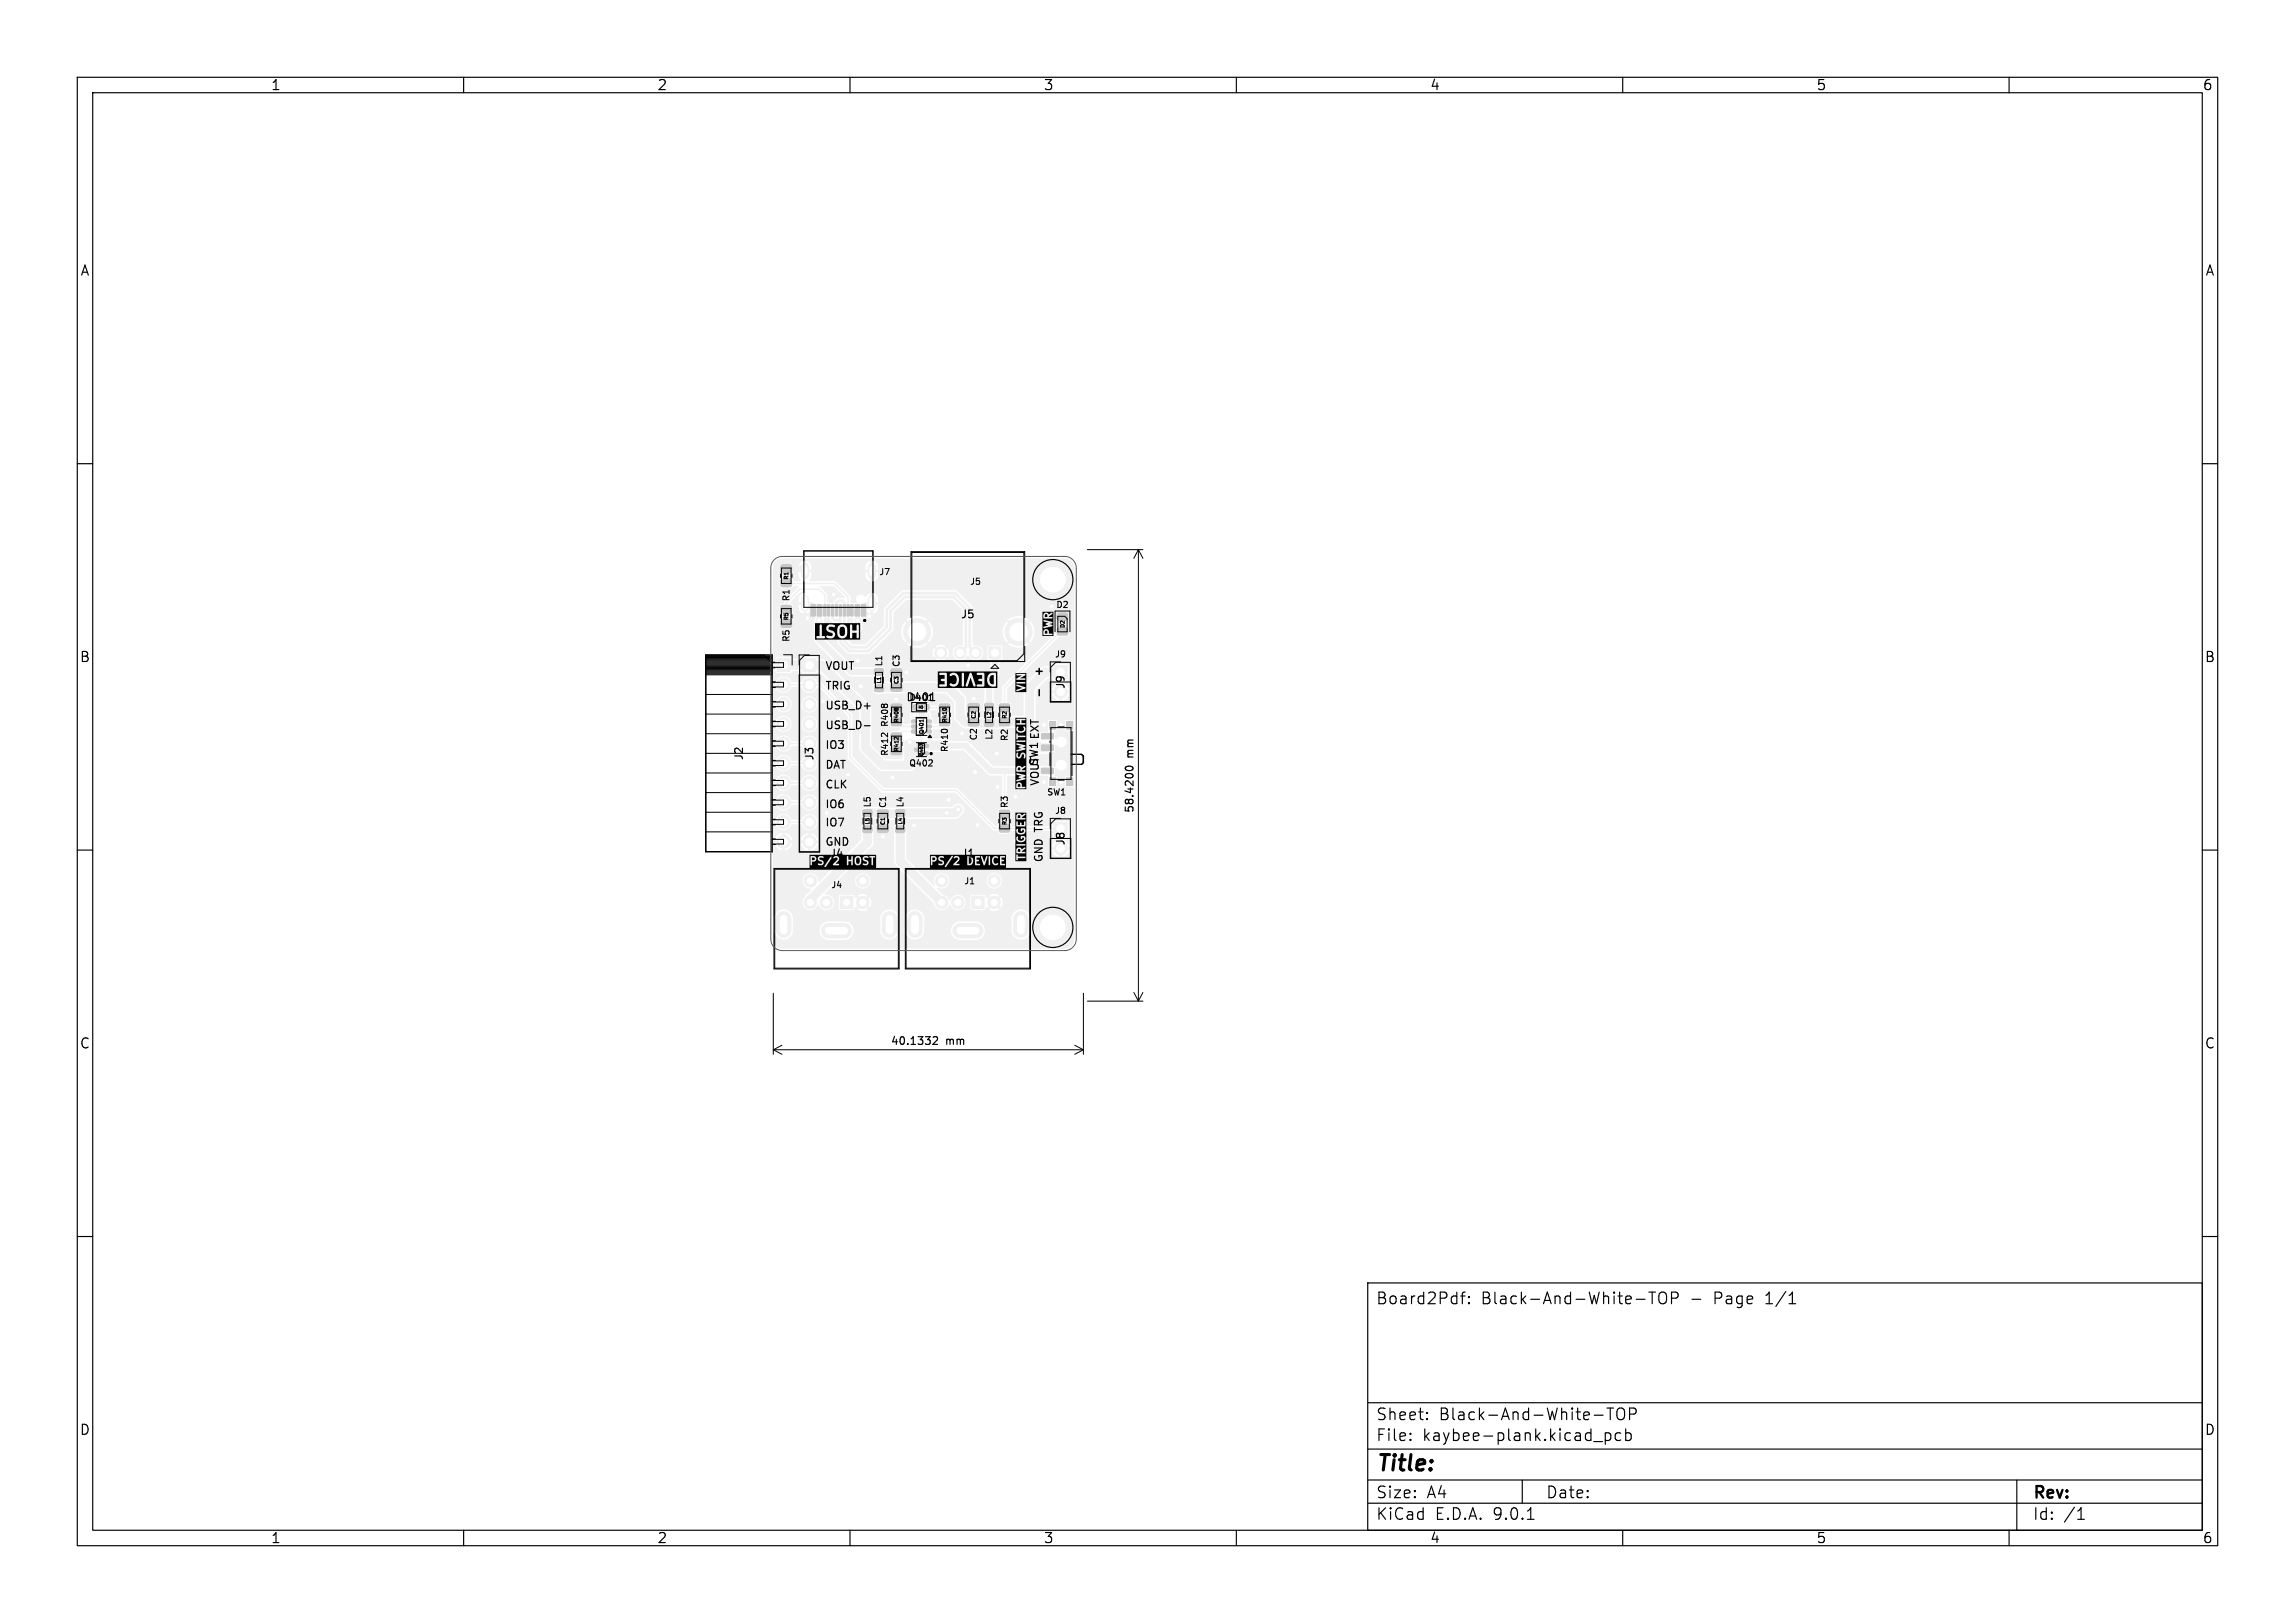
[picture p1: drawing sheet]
<svg xmlns="http://www.w3.org/2000/svg" width="297mm" height="210mm" viewBox="0 0 297 210" stroke-linecap="round" stroke-linejoin="round" font-family="sans-serif">
<defs><g id="words">
<text font-size="2.8" x="178" y="190.9">Title:</text>
<g font-size="2.1">
<text x="178" y="169">Board2Pdf:</text>
<text x="191.7" y="169">Black-And-White-TOP</text>
<text x="218.8" y="169">-</text>
<text x="222" y="169">Page</text>
<text x="228.7" y="169">1/1</text>
<text x="178" y="184">Sheet:</text>
<text x="186.2" y="184">Black-And-White-TOP</text>
<text x="178" y="186.7">File:</text>
<text x="184.1" y="186.7">kaybee-plank.kicad_pcb</text>
<text x="178" y="196.9">KiCad</text>
<text x="178" y="194.1">Size:</text>
<text x="184.7" y="194.1">A4</text>
<text x="185.7" y="196.9">E.D.A.</text>
<text x="193.3" y="196.9">9.0.1</text>
<text x="200" y="194.1">Date:</text>
<text x="263" y="194.3">Rev:</text>
<text x="263" y="196.9">Id:</text>
<text x="267.1" y="196.9">/1</text>
</g>
<g font-size="1.8">
<text x="35" y="11.9">1</text>
<text x="85" y="11.9">2</text>
<text x="135" y="11.9">3</text>
<text x="185" y="11.9">4</text>
<text x="235" y="11.9">5</text>
<text x="285" y="11.9">6</text>
<text x="10.3" y="35.9">A</text>
<text x="285.4" y="35.9">A</text>
<text x="10.3" y="85.9">B</text>
<text x="285.3" y="85.9">B</text>
<text x="10.3" y="135.9">C</text>
<text x="285.3" y="135.9">C</text>
<text x="10.3" y="185.9">D</text>
<text x="285.3" y="185.9">D</text>
<text x="35" y="199.9">1</text>
<text x="85" y="199.9">2</text>
<text x="135" y="199.9">3</text>
<text x="185" y="199.9">4</text>
<text x="235" y="199.9">5</text>
<text x="285" y="199.9">6</text>
</g>
<g font-size="1.4">
<text x="124.3" y="80.2">J5</text>
<text x="106.7" y="86.8">VOUT</text>
<text x="106.7" y="89.3">TRIG</text>
<text x="135" y="86.9" transform="rotate(-90 135 86.9)">+</text>
<text x="138" y="89.2" transform="rotate(-90 138 89.2)">J9</text>
<text x="106.7" y="94.4">USB_D-</text>
<text x="106.7" y="91.9">USB_D+</text>
<text x="117.2" y="90.9">D401</text>
<text x="134.5" y="95" transform="rotate(-90 134.5 95)">EXT</text>
<text x="96.3" y="98.5" transform="rotate(-90 96.3 98.5)">J2</text>
<text x="105.5" y="98.5" transform="rotate(-90 105.5 98.5)">J3</text>
<text x="106.7" y="99.5">DAT</text>
<text x="106.7" y="97">IO3</text>
<text x="134.5" y="101.8" transform="rotate(-90 134.5 101.8)">VOUT</text>
<text x="134.5" y="99.1" transform="rotate(-90 134.5 99.1)">SW1</text>
<text x="146.9" y="98.1" transform="rotate(-90 146.9 98.1)">mm</text>
<text x="106.7" y="107">IO7</text>
<text x="106.7" y="104.6">IO6</text>
<text x="106.7" y="102.1">CLK</text>
<text x="146.9" y="105.3" transform="rotate(-90 146.9 105.3)">58.4200</text>
<text x="106.7" y="109.5">GND</text>
<text x="107.3" y="111.2">J4</text>
<text x="124.3" y="111.2">J1</text>
<text x="135" y="111.7" transform="rotate(-90 135 111.7)">GND TRG</text>
<text x="138" y="109.5" transform="rotate(-90 138 109.5)">J8</text>
<text x="115.2" y="135.4">40.1332</text>
<text x="122.4" y="135.4">mm</text>
</g>
<g font-size="1.1">
<text x="102.3" y="77.9" transform="rotate(-90 102.3 77.9)">R1</text>
<text x="113.7" y="74.6">J7</text>
<text x="125.4" y="75.8">J5</text>
<text x="102.3" y="83.1" transform="rotate(-90 102.3 83.1)">R5</text>
<text x="136.6" y="78.8">D2</text>
<text x="114.3" y="86.3" transform="rotate(-90 114.3 86.3)">L1</text>
<text x="116.6" y="86.4" transform="rotate(-90 116.6 86.4)">C3</text>
<text x="136.4" y="85.2">J9</text>
<text x="115.1" y="94.2" transform="rotate(-90 115.1 94.2)">R408</text>
<text x="117.6" y="90.8">D401</text>
<text x="126.6" y="95.9" transform="rotate(-90 126.6 95.9)">C2</text>
<text x="128.6" y="95.8" transform="rotate(-90 128.6 95.8)">L2</text>
<text x="130.6" y="96" transform="rotate(-90 130.6 96)">R2</text>
<text x="115.1" y="97.9" transform="rotate(-90 115.1 97.9)">R412</text>
<text x="117.6" y="99.3">Q402</text>
<text x="122.8" y="97.4" transform="rotate(-90 122.8 97.4)">R410</text>
<text x="112.8" y="104.6" transform="rotate(-90 112.8 104.6)">L5</text>
<text x="114.8" y="104.6" transform="rotate(-90 114.8 104.6)">C1</text>
<text x="117.1" y="104.6" transform="rotate(-90 117.1 104.6)">L4</text>
<text x="130.6" y="104.6" transform="rotate(-90 130.6 104.6)">R3</text>
<text x="135.4" y="103.1">SW1</text>
<text x="136.4" y="105.5">J8</text>
<text x="107.5" y="115.1">J4</text>
<text x="124.7" y="114.6">J1</text>
</g>
<g font-size=".7">
<text x="102.1" y="75.1" transform="rotate(-90 102.1 75.1)">R1</text>
<text x="102.1" y="80.3" transform="rotate(-90 102.1 80.3)">R5</text>
<text x="137.9" y="81.3" transform="rotate(-90 137.9 81.3)">D2</text>
<text x="114.1" y="88.5" transform="rotate(-90 114.1 88.5)">L1</text>
<text x="116.4" y="88.6" transform="rotate(-90 116.4 88.6)">C3</text>
<text x="116.4" y="93.5" transform="rotate(-90 116.4 93.5)">R408</text>
<text x="119.6" y="95" transform="rotate(-90 119.6 95)">Q401</text>
<text x="122.6" y="93.5" transform="rotate(-90 122.6 93.5)">R410</text>
<text x="126.4" y="93.1" transform="rotate(-90 126.4 93.1)">C2</text>
<text x="128.4" y="93" transform="rotate(-90 128.4 93)">L2</text>
<text x="130.4" y="93.1" transform="rotate(-90 130.4 93.1)">R2</text>
<text x="116.4" y="97.3" transform="rotate(-90 116.4 97.3)">R412</text>
<text x="112.6" y="106.8" transform="rotate(-90 112.6 106.8)">L5</text>
<text x="114.6" y="106.8" transform="rotate(-90 114.6 106.8)">C1</text>
<text x="116.9" y="106.8" transform="rotate(-90 116.9 106.8)">L4</text>
<text x="130.4" y="106.8" transform="rotate(-90 130.4 106.8)">R3</text>
</g>
<text font-size=".6" x="119.5" y="97.8" transform="rotate(-90 119.5 97.8)">Q402</text>
</g></defs>
<g fill="#f0f0f0" stroke="#f0f0f0" stroke-width=".13">
<path d="M111.4 78.3h.6v1.4h-.6z"/>
<path d="M110.6 78.3h.6v1.4h-.6z"/>
<path d="M109.6 78.3h.3v1.4h-.3z"/>
<path d="M108.6 78.3h.3v1.4h-.3z"/>
<path d="M108.1 78.3h.3v1.4h-.3z"/>
<path d="M107.1 78.3h.3v1.4h-.3z"/>
<path d="M105 78.3h.5v1.4h-.5z"/>
<path d="M105.8 78.3h.5v1.4h-.5z"/>
<path d="M106.6 78.3h.3v1.4h-.3z"/>
<path d="M107.6 78.3h.3v1.4h-.3z"/>
<path d="M109.1 78.3h.3v1.4h-.3z"/>
<path d="M110.1 78.3h.3v1.4h-.3z"/>
<path d="M116 106.9h1l.1 .2v.5l-.2 .2-.9-.1-.1-.2z"/>
<path d="M116 104.8h1l.1 .2v.5l-.2 .1h-.9l-.1-.2z"/>
<path d="M119.7 97.3h.4v.4h-.4z"/>
<path d="M119.7 96.3h.4v.4h-.4z"/>
<path d="M118.4 96.8h.4v.4h-.4z"/>
<path d="M103.9 85.2h1.7v1.7h-1.7z"/>
<path d="M129.4 106.7h.1h1l.2 .2v.6l-.2 .2h-1l-.2-.3z"/>
<path d="M129.4 104.9l.1-.1h1l.2 .3v.6l-.2 .2-1-.1-.2-.2z"/>
<path d="M115.4 94.9l.1-.1h1l.2 .3v.6l-.3 .2-.9-.1-.2-.2z"/>
<path d="M115.4 96.7h.1h1l.2 .2v.6l-.3 .2h-.9l-.2-.3z"/>
<path d="M113.6 104.9l.2-.1h1l.2 .3v.5l-.3 .2h-1l-.2-.2z"/>
<path d="M113.6 106.8l.2-.1h1l.2 .3v.5l-.3 .2h-1l-.2-.2z"/>
<path d="M100.5 85.2h1.8v1.7h-1.8z"/>
<path d="M119.9 94.5h.6v.3h-.6z"/>
<path d="M119.9 93.8h.6v.3l-.6 .1z"/>
<path d="M119.9 93.2h.6v.3h-.6z"/>
<path d="M118 93.2h.6v.3h-.6z"/>
<path d="M118 93.8h.6v.3l-.6 .1z"/>
<path d="M118 94.5h.6v.3h-.6z"/>
<path d="M108.8 116h1.6v1.6h-1.6z"/>
<path d="M128 83.7h1.5v1.5h-1.5z"/>
<path d="M113.2 88.7l1-.1 .1 .2v.6l-.2 .1h-.8l-.2-.2z"/>
<path d="M113.2 86.6l1-.1 .1 .2v.5l-.2 .2h-.8l-.2-.2z"/>
<path d="M136.4 86.1h1.7v1.7h-1.7z"/>
<path d="M115.4 93l.1-.1h1l.2 .3v.6l-.3 .1h-.9l-.2-.2z"/>
<path d="M115.4 91.1h.1h1l.2 .2v.6l-.3 .2h-.9l-.2-.2z"/>
<path d="M118.3 91.2h.5v.6h-.5z"/>
<path d="M119.7 91.2h.5v.6h-.5z"/>
<path d="M101.1 73.1h.2h1l.1 .2v.6l-.2 .2h-1l-.2-.2z"/>
<path d="M101.1 75l.2-.1h1l.1 .3v.6l-.2 .1h-1l-.2-.2z"/>
<path d="M125.8 116h1.6v1.6h-1.6z"/>
<path d="M136.4 106.4h1.7v1.7h-1.7z"/>
<path d="M111.7 106.9h1l.1 .2v.5l-.2 .2-.8-.1-.2-.2z"/>
<path d="M111.7 104.8h1l.1 .2v.5l-.2 .1h-.8l-.2-.2z"/>
<path d="M121.6 93l.2-.1h1l.1 .3v.6l-.2 .1h-1l-.1-.2z"/>
<path d="M121.6 91.1h.2h1l.1 .2v.6l-.2 .2h-1l-.1-.2z"/>
<path d="M135.8 100.7h.8v1h-.8z"/>
<path d="M138 100.7h.8v1h-.8z"/>
<path d="M135.8 93.4h.8v1h-.8z"/>
<path d="M138 93.4h.8v1h-.8z"/>
<path d="M134.8 99.4h1.5v.7h-1.5z"/>
<path d="M134.8 96.4h1.5v.7h-1.5z"/>
<path d="M134.8 94.9h1.5v.7h-1.5z"/>
<path d="M129.4 93l.1-.1h1l.2 .3v.6l-.2 .1h-1l-.2-.2z"/>
<path d="M129.4 91.1h.1h1l.2 .2v.6l-.2 .2h-1l-.2-.2z"/>
<path d="M125.3 93h.2h1.1l.1 .2v.6l-.2 .2-1.1-.1-.1-.2z"/>
<path d="M125.3 91.1h.2h1.1l.1 .2v.6l-.2 .2-1.1-.1-.1-.2z"/>
<path d="M127.5 93.2l1-.1 .1 .2v.6l-.2 .1h-.9l-.1-.2z"/>
<path d="M127.5 91.1l1-.1 .1 .2v.5l-.2 .2h-.9l-.1-.2z"/>
<path d="M115.3 88.5h.2h1.1l.1 .2v.6l-.2 .2-1.1-.1-.1-.2z"/>
<path d="M115.3 86.6h.2h1.1l.1 .2v.6l-.2 .2-1.1-.1-.1-.2z"/>
<path d="M136.9 79.4l1.1-.1 .2 .3v.5l-.2 .2h-1l-.2-.2z"/>
<path d="M136.9 81.3l1.1-.1 .2 .2v.6l-.2 .2h-1l-.2-.3z"/>
<path d="M101.1 80.2h.2h1l.1 .2v.6l-.2 .2h-1l-.2-.3z"/>
<path d="M101.1 78.4l.2-.1h1l.1 .3v.6l-.2 .2-1-.1-.2-.2z"/>
<circle cx="104.7" cy="88.6" r=".85"/>
<circle cx="104.7" cy="91.2" r=".85"/>
<circle cx="104.7" cy="93.7" r=".85"/>
<circle cx="104.7" cy="96.2" r=".85"/>
<circle cx="104.7" cy="98.8" r=".85"/>
<circle cx="104.7" cy="101.3" r=".85"/>
<circle cx="104.7" cy="103.9" r=".85"/>
<circle cx="104.7" cy="106.4" r=".85"/>
<circle cx="104.7" cy="108.9" r=".85"/>
<circle cx="101.4" cy="88.6" r=".85"/>
<circle cx="101.4" cy="91.1" r=".85"/>
<circle cx="101.4" cy="93.7" r=".85"/>
<circle cx="101.4" cy="96.2" r=".85"/>
<circle cx="101.4" cy="98.7" r=".85"/>
<circle cx="101.4" cy="101.3" r=".85"/>
<circle cx="101.4" cy="103.8" r=".85"/>
<circle cx="101.4" cy="106.4" r=".85"/>
<circle cx="101.4" cy="108.9" r=".85"/>
<circle cx="107" cy="116.8" r=".8"/>
<circle cx="111.7" cy="116.8" r=".8"/>
<circle cx="104.9" cy="116.8" r=".8"/>
<circle cx="111.7" cy="114" r=".8"/>
<circle cx="104.9" cy="114" r=".8"/>
<circle cx="126.2" cy="84.5" r=".76"/>
<circle cx="124.2" cy="84.5" r=".76"/>
<circle cx="121.8" cy="84.5" r=".76"/>
<circle cx="131.8" cy="81.8" r="1.75"/>
<circle cx="118.7" cy="81.8" r="1.75"/>
<circle cx="137.2" cy="89.5" r=".85"/>
<circle cx="124" cy="116.8" r=".8"/>
<circle cx="128.7" cy="116.8" r=".8"/>
<circle cx="121.9" cy="116.8" r=".8"/>
<circle cx="128.7" cy="114" r=".8"/>
<circle cx="121.9" cy="114" r=".8"/>
<circle cx="137.2" cy="109.8" r=".85"/>
<circle cx="133.2" cy="95.5" r=".33"/>
<circle cx="133.2" cy="94.3" r=".33"/>
<circle cx="124" cy="104.8" r=".33"/>
<circle cx="122.5" cy="105.2" r=".33"/>
<circle cx="109.6" cy="82.3" r=".33"/>
<circle cx="137.3" cy="93.8" r=".33"/>
<circle cx="112.5" cy="79.7" r=".33"/>
<circle cx="125.3" cy="86.1" r=".33"/>
<circle cx="111.4" cy="88.8" r=".33"/>
<circle cx="115.5" cy="100.6" r=".33"/>
<circle cx="135.1" cy="93.8" r=".33"/>
<circle cx="108.5" cy="93" r=".33"/>
<circle cx="107.9" cy="76.9" r=".33"/>
<circle cx="124.5" cy="94.9" r=".33"/>
<circle cx="116" cy="90.5" r=".33"/>
<circle cx="129" cy="97.5" r=".33"/>
<circle cx="122.8" cy="103.5" r=".33"/>
<circle cx="107.2" cy="82.3" r=".33"/>
<circle cx="136.2" cy="120" r="1.7"/>
<circle cx="118.3" cy="106.8" r=".33"/>
<circle cx="117.3" cy="87" r=".33"/>
<circle cx="135.1" cy="101.2" r=".33"/>
<circle cx="111" cy="85.5" r=".33"/>
<circle cx="114.2" cy="108.2" r=".33"/>
<circle cx="110.8" cy="82.3" r=".33"/>
<circle cx="137.3" cy="101.2" r=".33"/>
<circle cx="136.2" cy="75" r="1.7"/>
<circle cx="104.5" cy="80" r=".33"/>
<circle cx="126" cy="90.4" r=".33"/>
<circle cx="131.4" cy="108.8" r=".33"/>
<circle cx="109.8" cy="100.2" r=".33"/>
<circle cx="131.4" cy="103.1" r=".33"/>
<circle cx="106.5" cy="90.7" r=".33"/>
<circle cx="107" cy="105.2" r=".33"/>
<circle cx="136.1" cy="78.5" r=".33"/>
<circle cx="126.2" cy="99.9" r=".33"/>
<circle cx="129.1" cy="101.8" r=".33"/>
<circle cx="126.5" cy="106.8" r=".33"/>
<circle cx="108.4" cy="82.3" r=".33"/>
<circle cx="106" cy="81.3" r=".33"/>
<circle cx="106" cy="80.3" r=".33"/>
<circle cx="111" cy="80.3" r=".33"/>
<circle cx="111" cy="81.3" r=".33"/>
<circle cx="118.3" cy="92.5" r=".33"/>
<circle cx="117.8" cy="96" r=".33"/>
</g>
<path d="M104.2 73.4v1M104.2 77.5v1.1M112.8 73.4v1M112.8 77.5v1.1" fill="none" stroke="#f0f0f0" stroke-width="1.1"/>
<path d="M101.4 118.9v1.5M115.1 118.9v1.5M118.4 118.9v1.5M132.1 118.9v1.5M107.3 120.4h2M124.3 120.4h2" fill="none" stroke="#f0f0f0" stroke-width="2"/>
<path d="M101.4 86.1h4.9l5.7 5.7v5l2.3 2.2h3l1.1-1.1M104.7 86.1h.1M133.2 94.3v1.2l1.3 1.3h1.1M137.2 87h-1.9l-2.1 2v4.4h-3.2l-.2 .2h-3.7l-.1-.1h-1.1l-.6-.7v-2.3l-1.6-1.5h-8.8l-.2 .1M112.2 107.3v1.7l-7.3 7.4v.4M116.5 107.3v4.1l5.4 5.4M124 104.8l-.4 .4h-7.1l-.1 .1-4.2-.1" fill="none" stroke="#f0f0f0" stroke-width="1.2"/>
<g fill="none" stroke="#f0f0f0" stroke-width=".2">
<path d="M101.7 75.4l.1 .1h6.2l1.7 1.8v1.7M101.7 78.8v-.8l1.8-1.7h2.5l.7 .7v2M101.4 98.8h3.3M101.4 96.2h3.3M101.4 88.6h4.7l3.9 3.9v5.5l4.3 4.3h9.4l5 4.9h8.5M116 95.3l.7-.6h1.7l.9 .8v1.5M117.8 96l.8 .9v.1M118.5 91.5l-.2 .3v1.6M119.7 97.5h.2M120.2 94.7v1.5l-.3 .3M122.2 91.6h-2.2l-.1-.1v.8l.3 .2v.9h-.8l-.7 .6h-2.1l-.6-.6M122.2 93.4l-.5 .6h-1.5"/>
<path d="M130 99.8v5.5M137.5 81.7h-.2l-7.3 7.3v2.6M101.4 101.3h3.3M101.4 106.4h3.3M101.4 103.8l3.3 .1"/>
</g>
<path d="M107.8 79v1l.2 .3h.7M108.2 79v-1l.3-.2h.5l.3 .2v3.9l.4 .4-.4 .4v.2l.8 .9h2l2.6-2.7v-2.2l2.2-2.1h6.7l1.9 1.8v5.1l.7 .8M108.7 79v2.9l-.4 .4 .4 .4v.4l1.2 1.2h2.5l2.8-2.9v-2.3l1.9-1.8h6.3l1.6 1.6v4.8l-.7 .8" fill="none" stroke="#f0f0f0" stroke-width=".35"/>
<path d="M101.7 73.6h2.2l.3 .3M101.7 80.7v1.1M106 80.3v2.5l4.2 4.1h3.5M111 80.3v1M114.6 97.2h1.4M116 90.5v1.1M117.3 87l-1.3 .1M121 96.5h4l3.2 3.3h7.4M126 90.4v1.2M128.7 84.5v2.5l-.7 .8v3.6M114.3 107.2v1.1" fill="none" stroke="#f0f0f0" stroke-width=".81"/>
<path d="M104.2 78.1l.9 .9h.1v.3l-.7 .7M112.8 78.1l-.9 .9h-.2l.8 .8" fill="none" stroke="#f0f0f0" stroke-width=".41"/>
<path d="M106 79v1.3M110.9 79l.1 1.3" fill="none" stroke="#f0f0f0" stroke-width=".61"/>
<g fill="#f0f0f0">
<path d="M119.7 96.1l.4-.3h2.2l.3 .3v.8l-.3 .2h-2.3l-.4-.4z"/>
<path d="M117.1 95.8h.2h1.4l.2 .1 .1 2.6-1.1 1.1h-.7l-.2-.2z"/>
<path d="M106.2 75.8h1.7l1.4 1.4a.14 .14 0 0 1-.1 .2 .14 .14 0 0 1-.2 0h-.6l-.6 .7-.7-.1-.1-1.1-.8-.9z"/>
<path d="M100.4 72.6l.3-.2 .6-.1h36.5a1.25 1.25 0 0 1 1.2 1.3v19.4v.1l-1.1 .1-.1 1.2 .2 .1h1v.2v5.6v.1l-1.1 .1-.1 1.2 .2 .1h1v.2v19.5a1.26 1.26 0 0 1-1.3 1.2h-36.5a1.25 1.25 0 0 1-1.2-1.2v-.8l.1-.1 .1 .1a1.2 1.2 0 0 0 1.4 .9 1.2 1.2 0 0 0 1-1.3h3.5v.2a1.2 1.2 0 0 0 1.1 1.1h2.3a1.2 1.2 0 0 0 1-1.3 1.2 1.2 0 0 0-1.1-1.1l-2.4 .1a1.2 1.2 0 0 0-.9 1h-3.5v-1.5h11.3v1.7a1.2 1.2 0 0 0 1.2 1.1 1.2 1.2 0 0 0 1.2-1.1v-1.7h.9v1.9a1.2 1.2 0 0 0 1.4 .9 1.2 1.2 0 0 0 1-1.3h3.5v.2a1.2 1.2 0 0 0 1.1 1.1h2.3a1.2 1.2 0 0 0 1-1.3 1.2 1.2 0 0 0-1.1-1.1l-2.4 .1a1.2 1.2 0 0 0-.9 1h-3.5v-1.5h11.3v1.7a1.2 1.2 0 0 0 1.2 1.1 1.2 1.2 0 0 0 1.2-1.1v-1.9a1.2 1.2 0 0 0-1.3-.9 1.2 1.2 0 0 0-1.1 1.1h-11.3v-.2a1.2 1.2 0 0 0-1.3-.9 1.2 1.2 0 0 0-1.1 1.1h-.9v-.2a1.2 1.2 0 0 0-1.3-.9 1.2 1.2 0 0 0-1.1 1.1h-11.3v-.2a1.22 1.22 0 0 0-1.2-.9 1.22 1.22 0 0 0-1.2 .9l-.1 .1-.1-.2v-4.4h3.9a1.18 1.18 0 0 0 1.1 .9v.2l-.7 .7a1.04 1.04 0 0 0-.2 1.5 1.04 1.04 0 0 0 1.5 0l.2-.3h.2a1 1 0 0 0 1.6 .5 1 1 0 0 0-.1-1.6h1.1v1.6l.1 .2h1.7l.2-.4h.2l.5-.5 .2 .2-.5 .6h.1a1.09 1.09 0 0 0 1.2 0l-.5-.6 .2-.2 .5 .5h.1a1.09 1.09 0 0 0-.1-1.3l-.5 .5-.2-.2 .5-.5-.1-.1a1.09 1.09 0 0 0-1.2 .1l.5 .5-.2 .2-.5-.5h-.2l-.2-.3h-1.7l-.1 .2h-1.1l-.7-.3v-.1l1.5-1.5h2.4v.2a1.01 1.01 0 0 0 1.6 .4 1.01 1.01 0 0 0-.3-1.7 1.01 1.01 0 0 0-1.3 1.1h-2.4l4.6-4.6 .1-.4 .1-2h2.6v4.4l.1 .3 5.1 5.1a1.02 1.02 0 0 0 .9 .9 1.02 1.02 0 0 0 1-.7h.2a1.01 1.01 0 0 0 1.5 .5 1.01 1.01 0 0 0 0-1.6h1.1v1.6l.1 .2h1.7l.2-.4h.2l.5-.5 .2 .2-.5 .6h.1a1.09 1.09 0 0 0 1.2 0l-.5-.6 .2-.2 .5 .5h.1a1.09 1.09 0 0 0-.1-1.3l-.5 .5-.2-.2 .5-.5-.1-.1a1.09 1.09 0 0 0-1.2 .1l.5 .5-.2 .2-.5-.5h-.2l-.1-.2-.1-.1h-1.7l-.1 .2h-1.1a1.02 1.02 0 0 0-1.5 .5h-.2a1.16 1.16 0 0 0-.9-.7l-.6-.7v-.2a1.11 1.11 0 0 0 1.6-.8h4.8v.2a1.01 1.01 0 0 0 1.6 .4 1.01 1.01 0 0 0-.3-1.7 1.01 1.01 0 0 0-1.3 1.1h-4.8v-.2a1.02 1.02 0 0 0-1.4-.9 1.02 1.02 0 0 0-.5 1.5l-.1 .1h-.1l-3.5-3.5v-1.5h19.5v.3h-.7a1.14 1.14 0 0 0 1 1v-.7h.3v.7h.1a1.14 1.14 0 0 0 .9-1h-.7v-.3h.7v-.1a1.14 1.14 0 0 0-1-.9v.7h-.3v-.7h-.1a1.14 1.14 0 0 0-.9 1h-18.8v-2.6a.89 .89 0 0 0-.8-.5 .89 .89 0 0 0-.8 .6h-2.6l-.1-.1a.89 .89 0 0 0-.8-.5 .89 .89 0 0 0-.8 .6v1.6l-5.3 5.4h-.2a1.02 1.02 0 0 0-1-1.1 1.02 1.02 0 0 0-1 1.1h-3.9v-5.3h.9v.3h-.6a1.14 1.14 0 0 0 .9 1v-.7h.4v.7l.1-.1a1.14 1.14 0 0 0 .8-.9h-.6v-.3h2.4v.3h-.7a1.14 1.14 0 0 0 1 1v-.7h.3v.7h.1a1.14 1.14 0 0 0 .9-1h-.7v-.3h.7v-.1a1.14 1.14 0 0 0-1-.9v.7h-.3v-.7h-.1a1.14 1.14 0 0 0-.9 1h-1.7h.6v-.2a1.14 1.14 0 0 0-.9-.8v.6h-.4v-.6h-.1a1.14 1.14 0 0 0-.8 1h-.3v-2.5h.3v.2a1.07 1.07 0 0 0 1 .9 1.07 1.07 0 0 0 1.1-.7h1.3a1.07 1.07 0 0 0 1.6 .6 1.07 1.07 0 0 0 .1-1.7 1.07 1.07 0 0 0-1.7 .4h-1.3a1.07 1.07 0 0 0-1.1-.7 1.07 1.07 0 0 0-1 1h-.3v-1.4h11.4l.1 .6 .4 .4 2.3 .2h2.3l.3-.1h6.8l.5-.2 .5-.5a.82 .82 0 0 0-.2-1.2 .82 .82 0 0 0-1.2 .3h-6.8l-.3 .1-3.9-.1-.6 .2-.2 .3h-11.4v-1.2h.3a1.07 1.07 0 0 0 .9 1.2 1.07 1.07 0 0 0 1.2-.7h1.3a1.07 1.07 0 0 0 1.6 .6 1.07 1.07 0 0 0 .1-1.8 1.07 1.07 0 0 0-1.7 .5h-1.3a1.07 1.07 0 0 0-1.1-.7 1.07 1.07 0 0 0-1 .9h-.3v-2.5h.3v.2a1.07 1.07 0 0 0 1 .9 1.07 1.07 0 0 0 1.1-.7h1.3a1.07 1.07 0 0 0 1.6 .6 1.07 1.07 0 0 0 .1-1.7 1.07 1.07 0 0 0-1.7 .5h-1.3a1.07 1.07 0 0 0-1.1-.8 1.07 1.07 0 0 0-1 1h-.3v-2.6h.3v.3a1.07 1.07 0 0 0 1 .9 1.07 1.07 0 0 0 1.1-.7h1.3a1.07 1.07 0 0 0 1.6 .6 1.07 1.07 0 0 0 .1-1.8 1.07 1.07 0 0 0-1.7 .5h-1.3a1.07 1.07 0 0 0-1.1-.7 1.07 1.07 0 0 0-1 .9h-.3v-2.5h.3v.2a1.07 1.07 0 0 0 1 1 1.07 1.07 0 0 0 1.1-.8h1.3a1.07 1.07 0 0 0 1.6 .6 1.07 1.07 0 0 0 .1-1.7 1.07 1.07 0 0 0-1.7 .5h-1.3a1.07 1.07 0 0 0-1.1-.7 1.07 1.07 0 0 0-1 .9h-.3v-2.5h.3v.2a1.05 1.05 0 0 0 1.2 .9 1.05 1.05 0 0 0 1-1.1h1.2v.2a1.06 1.06 0 0 0 1.6 .8 1.06 1.06 0 0 0 0-1.8 1.06 1.06 0 0 0-1.6 .8h-1.2a1.06 1.06 0 0 0-1.1-1 1.06 1.06 0 0 0-1.1 1h-.3v-2.6h.3v.2a1.05 1.05 0 0 0 1.2 1 1.05 1.05 0 0 0 1-1.1h1.2v.2a1.06 1.06 0 0 0 1.6 .8 1.06 1.06 0 0 0 0-1.8 1.06 1.06 0 0 0-1.6 .8l-1.2-.1a1.06 1.06 0 0 0-1.1-.9 1.06 1.06 0 0 0-1.1 .9h-.3v-2.5h.3v.2a1.07 1.07 0 0 0 1 .9 1.07 1.07 0 0 0 1.1-.7h1.3a1.11 1.11 0 0 0 1.1 .8 1.11 1.11 0 0 0 1-.8l.2 .1 3.7 3.7 .1 5.5 4.3 4.3 9.5 .1 4.9 4.8 .6 .1 .2 .3 1.2 .1 .5-.4h5.1l.1 .1v.6l.1 .1h1.8l.2-.1v-1.8l-.2-.2h-1.8l-.1 .1v.6h-.1h-5.1l-.2-.3-.3-.2-1 .1-.3 .1-.1 .2h-.3l-5-4.9h-9.4l-4.1-4.1-.1-5.5-3.9-3.9-.6-.2a1.06 1.06 0 0 0-1-.6 1.06 1.06 0 0 0-1 .7h-1.3a1.07 1.07 0 0 0-1.1-.8 1.07 1.07 0 0 0-1 1h-.3v-3.3h.3v1.7l.2 .2h1.8l.2-.3h1.1l.3 .3h1.7l.3-.2h.1l5.2 5.1v5l.2 .3 2.3 2.3 .3 .2h3.9l1.2-1.2 .2-1 .4 .3h.4l.2-.1 .1-.4 .1-.1h1.8l.4-.2h2.1l3.1 3.1 .3 .2h1.4h.1v4.1l-.1 .1a.48 .48 0 0 0-.5 .4v.8l.4 .3 1.2-.1 .2-.3v-.7a.63 .63 0 0 0-.6-.4v-4.1l.1-.1h5.1l.2 .1-.1 1.2 .2 .2h.8l.2-.2v-1.1l-.2-.2a.18 .18 0 0 1-.2-.1 .18 .18 0 0 1 .1-.2v-.6l.2-.2a.71 .71 0 0 0 1 .3 .71 .71 0 0 0 .1-1.1 .71 .71 0 0 0-1.1 .2l-.1 .5-.1 .1-.9-.2h-7l-3.4-3.2h-2.5l-.5-.3h-1.6l-.1-.5 .2-.3v-.5h1l.3-.2h.9l.2-.3 .1-.7-.2-.3-.2-.1h-1.1l-.3 .2-.1 .7-.5 .1-.1-.5-.2-.3v-.5l-.2-.4 .1-.1h.8l.5 .4h1.2l.2-.4 .1-.6-.2-.3-.2-.1h-1.1l-.5 .4h-.7l-.3-.3h-.6l-.1 .2v.6l.1 .2 .1 .4 .2 .2v.3l-.2 .1-.4 .1-.3 .2-.2-.1a.31 .31 0 0 1 0-.5v-.3a.3 .3 0 0 1-.1-.3 .3 .3 0 0 1 .3-.2v-.8l-.2-.1h-.5l-.2 .2-.1 .9a.66 .66 0 0 0-.1 .9l-.1 .2v.5h-.8l-.1-.1v-.7l-.2-.2h-1.2l-.4 .2v.8l.1 .3 .3 .1h.8l.2 .3-.2 .2h-.8l-.3 .2-.1 .2v.7l.1 .2 .3 .1h1.3v2.1l-.1 .1h-2.1l-1.8-1.8v-4.7l-.1-.3-2.5-2.6h2.7l.1 .6a.93 .93 0 0 0 1.2 .3l8.2 .1 1.1 1.1v2.1l.1 .3 1 .8 1.4 .2h3.9l.4-.1h2.1l.2 1.7 1.4 1.5 .4 .1h1.2l.8-.2 .1-.2v-.7h.2a.71 .71 0 0 0 1.1 .1 .71 .71 0 0 0 0-1.1 .71 .71 0 0 0-1.1 .3l-.2-.1-.1-.9 .1-.1 .3-.2v-1.2h-1.1l-.1 1.2a.19 .19 0 0 1 .1 .1 .19 .19 0 0 1-.1 .2l-.9 .1-.2 .8h-.1l-.4-.5v-5.7h2.8v.3h-.7a1.14 1.14 0 0 0 1 1v-.7h.3v.7l.1-.1a1.14 1.14 0 0 0 .9-.9h-.7v-.3h.7v-.2a1.14 1.14 0 0 0-1-.8v.6h-.3v-.6h-.1a1.14 1.14 0 0 0-.9 1h-2.1l1.6-1.6h.5l.3 .2h1.8l.1-1.9-.1-.2h-1.8l-.3 .3h-.9l-.3 .1-2.3 2.2-.1 .4v3.6l-.1 .1h-2.5l-.6 .2h-2.6l-1.4-.1-.3-.3v-1.2h2.2v.6l.2 .2 .2 .1 1-.1 .2-.2v-.5h.3v.6l.2 .4h1.2a.45 .45 0 0 0 .4-.4v-.7a.64 .64 0 0 0-.6-.4v-1.7l6.7-6.7h1l.3-.2 .1-.2v-.8l-.4-.2h-1l-.3 .1-.1 .3v.6l-6.8 6.8-.1 2-.1 .1-.4 .1-.1 .3h-.3l-.2-.5v-2.8a1.49 1.49 0 0 0 .8-.9v-1.5l.3-.3v-1.7l-.2-.1h-1.6l-.1 .2v1.6v.1l.3 .1v1.2l-.6 .7-.1 .3v3.2l-.2 .3h-2.2v-.8l-.1-.4-1.7-1.7-.3-.1h-9.1l-.7 .3-.2 .3h-2.7l-3.4-3.3-.2-.2h-.7l-.3-.3h-1.7l-.3 .3h-1l-.3-.3h-1.8l-.2 .2h-.3v-10.1h.8v.6a.45 .45 0 0 0 .4 .4h1.1l.4-.3 .6 .1v.1l-1.8 1.8a.34 .34 0 0 1-.4 .4l-.3 .3 .1 .7 .1 .2 .2 .1 1.1 .1a.45 .45 0 0 0 .4-.4l-.1-.8-.4-.3v-.1l1.4-1.4h.3v.1a1.2 1.2 0 0 0-.5 .8v.4h.5v.3h-.5a.91 .91 0 0 0 .6 1.2v-.5h.3v.5l.4-.2 .3-.4v-.6h-.5v-.3h.6l.4 .3v1.6l-.1 .4v2.8l4.4 4.4 .3 .1 4.1 .1 .2-.1 .1-.2 .1-.6-.1-.2-.2-.2h-3.9l-3.8-3.8v-2.5l.4-.1a.32 .32 0 0 1 .4 .3l.5 .4 .5 .1v1a.57 .57 0 0 0-.6 .5 .57 .57 0 0 0 .5 .6l.1 .5 1.3 1.3h.1h2.6l.4-.2h7.9v.4l.2 .3 .4-.4 .2 .2-.4 .4 .5 .2h.5l.3-.2-.4-.4 .2-.2 .4 .4 .2-.3v-.4l-.2-.6-.4 .5-.2-.2 .4-.5-.5-.2-.5 .1-.3 .1 .4 .5-.2 .2-.4-.5-.2 .6h-7.9l2.7-2.8h1.1l.1 .8 .4 .7 .7-.6 .2 .2-.7 .6a2.05 2.05 0 0 0 2.7 0l-.6-.6 .2-.2 .6 .6 .2-.2a2.05 2.05 0 0 0-.2-2.5l-.6 .7-.2-.2 .6-.7-.2-.1a2.05 2.05 0 0 0-2.5 .1l.7 .7-.2 .2-.7-.7-.4 .7-.1 .5h-1.1l.1-.2v-2.2l1.7-1.6h6l1.3 1.4v4.4l-.1 .1a.97 .97 0 0 0-1.2 .7 .97 .97 0 0 0 .7 1.2 .97 .97 0 0 0 1.2-.6h.1a.98 .98 0 0 0 1.2 .6 .98 .98 0 0 0 .7-1.2 .98 .98 0 0 0-1.2-.7l-.1-.1v-1.8h3.9l.1 .8 .4 .7 .6-.6 .2 .2-.6 .6a2.05 2.05 0 0 0 2.7 0l-.7-.6 .2-.2 .7 .6 .1-.2a2.05 2.05 0 0 0-.1-2.5l-.7 .7-.2-.2 .7-.7-.2-.1a2.05 2.05 0 0 0-2.5 .1l.6 .7-.2 .2-.6-.7-.4 .7-.1 .5h-3.9l-.1-3.1-2-2.1h-.1h-6.9h-.1l-2.3 2.3v.1v2.2l-2.4 2.3-1.7 .1-.5-.5v-.1a.58 .58 0 0 0 .4-.6 .58 .58 0 0 0-.5-.5l-.1-1.7 .1-.1 .7 .1v1.5a.61 .61 0 0 0 .7 .4 .61 .61 0 0 0 .5-.6v-1.1l-.1-.4v-1.6l.4-.3h.6v.3h-.5v.6l.3 .4 .4 .2v-.5h.3v.5a.91 .91 0 0 0 .6-1.2h-.5v-.3h.5v-.6l-.4-.5-.2-.1v.5h-.3v-.5l-.4 .2-.3 .3h-.1a.62 .62 0 0 0-.9-.1 .62 .62 0 0 0-.1 .8l-.1 .2-.7-.1-.1-.9-1.9-1.9h-3.3l-.1-.1 .3-.6v-.5h-.5v-.3h.5v-.4h7v.4h.5v.3h-.5a.91 .91 0 0 0 .7 1.2v-.7h.3v.7l.3-.1 .3-.3v-.8h-.5v-.3h.5a.91 .91 0 0 0-.6-1.1v.7h-.3v-.7l-.5 .2-.2 .5h-7l-.2-.5-.5-.2v.7h-.3v-.7l-.5 .2-.1 .5v.4h.5v.3h-.5a1.04 1.04 0 0 0 .2 1v.1l-.1 .1-.8-.1a.47 .47 0 0 0-.4-.4h-1.1l-.2 .1-.2 .3h-.8v-1.8z"/>
</g>
<g fill="#fff" stroke="#fff" stroke-width=".13">
<circle cx="133.2" cy="95.5" r=".17"/>
<circle cx="124" cy="104.8" r=".17"/>
<circle cx="122.5" cy="105.2" r=".18"/>
<circle cx="109.6" cy="82.3" r=".17"/>
<circle cx="137.3" cy="93.8" r=".18"/>
<circle cx="112.5" cy="79.7" r=".18"/>
<circle cx="125.3" cy="86.1" r=".18"/>
<circle cx="111.4" cy="88.8" r=".17"/>
<circle cx="115.5" cy="100.6" r=".18"/>
<circle cx="135.1" cy="93.8" r=".18"/>
<circle cx="108.5" cy="93" r=".18"/>
<circle cx="107.9" cy="76.9" r=".17"/>
<circle cx="124.5" cy="94.9" r=".17"/>
<circle cx="116" cy="90.5" r=".17"/>
<circle cx="129" cy="97.5" r=".17"/>
<circle cx="122.8" cy="103.5" r=".17"/>
<circle cx="107.2" cy="82.3" r=".17"/>
<circle cx="136.2" cy="120" r="1.6"/>
<circle cx="118.3" cy="106.8" r=".18"/>
<circle cx="117.3" cy="87" r=".17"/>
<circle cx="135.1" cy="101.2" r=".17"/>
<circle cx="111" cy="85.5" r=".17"/>
<circle cx="114.2" cy="108.2" r=".17"/>
<circle cx="110.8" cy="82.3" r=".17"/>
<circle cx="137.3" cy="101.2" r=".17"/>
<circle cx="136.2" cy="75" r="1.6"/>
<circle cx="104.5" cy="80" r=".17"/>
<circle cx="126" cy="90.4" r=".17"/>
<circle cx="131.4" cy="108.8" r=".18"/>
<circle cx="109.8" cy="100.2" r=".17"/>
<circle cx="131.4" cy="103.1" r=".17"/>
<circle cx="106.5" cy="90.7" r=".18"/>
<circle cx="107" cy="105.2" r=".17"/>
<circle cx="136.1" cy="78.5" r=".17"/>
<circle cx="126.2" cy="99.9" r=".18"/>
<circle cx="129.1" cy="101.8" r=".18"/>
<circle cx="126.5" cy="106.8" r=".17"/>
<circle cx="108.4" cy="82.3" r=".17"/>
<circle cx="106" cy="81.3" r=".17"/>
<circle cx="106" cy="80.3" r=".17"/>
<circle cx="111" cy="80.3" r=".17"/>
<circle cx="111" cy="81.3" r=".17"/>
<circle cx="118.3" cy="92.5" r=".17"/>
<circle cx="117.8" cy="96" r=".17"/>
<circle cx="111.4" cy="77.5" r=".35"/>
<circle cx="105.6" cy="77.5" r=".35"/>
<circle cx="104.7" cy="86.1" r=".5"/>
<circle cx="104.7" cy="88.6" r=".5"/>
<circle cx="104.7" cy="91.2" r=".5"/>
<circle cx="104.7" cy="93.7" r=".5"/>
<circle cx="104.7" cy="96.2" r=".5"/>
<circle cx="104.7" cy="98.8" r=".5"/>
<circle cx="104.7" cy="101.3" r=".5"/>
<circle cx="104.7" cy="103.9" r=".5"/>
<circle cx="104.7" cy="106.4" r=".5"/>
<circle cx="104.7" cy="108.9" r=".5"/>
<circle cx="101.4" cy="86.1" r=".5"/>
<circle cx="101.4" cy="88.6" r=".5"/>
<circle cx="101.4" cy="91.1" r=".5"/>
<circle cx="101.4" cy="93.7" r=".5"/>
<circle cx="101.4" cy="96.2" r=".5"/>
<circle cx="101.4" cy="98.8" r=".5"/>
<circle cx="101.4" cy="101.3" r=".5"/>
<circle cx="101.4" cy="103.8" r=".5"/>
<circle cx="101.4" cy="106.4" r=".5"/>
<circle cx="101.4" cy="108.9" r=".5"/>
<circle cx="109.6" cy="116.8" r=".4"/>
<circle cx="107" cy="116.8" r=".4"/>
<circle cx="111.7" cy="116.8" r=".4"/>
<circle cx="104.9" cy="116.8" r=".4"/>
<circle cx="111.7" cy="114" r=".4"/>
<circle cx="104.9" cy="114" r=".4"/>
<circle cx="128.8" cy="84.5" r=".46"/>
<circle cx="126.2" cy="84.5" r=".46"/>
<circle cx="124.2" cy="84.5" r=".46"/>
<circle cx="121.8" cy="84.5" r=".46"/>
<circle cx="131.8" cy="81.8" r="1.15"/>
<circle cx="118.7" cy="81.8" r="1.15"/>
<circle cx="137.3" cy="87" r=".5"/>
<circle cx="137.3" cy="89.5" r=".5"/>
<circle cx="126.6" cy="116.8" r=".4"/>
<circle cx="124" cy="116.8" r=".4"/>
<circle cx="128.7" cy="116.8" r=".4"/>
<circle cx="121.9" cy="116.8" r=".4"/>
<circle cx="128.7" cy="114" r=".4"/>
<circle cx="121.9" cy="114" r=".4"/>
<circle cx="137.3" cy="107.2" r=".5"/>
<circle cx="137.3" cy="109.8" r=".5"/>
<circle cx="137.3" cy="99" r=".45"/>
<circle cx="137.3" cy="96" r=".45"/>
</g>
<path d="M104.2 73.6v.6M104.2 77.5v1.1M112.8 73.6v.6M112.8 77.5v1.1" fill="none" stroke="#fff" stroke-width=".65"/>
<path d="M101.4 118.9v1.5M115.1 118.9v1.5M118.4 118.9v1.5M132.1 118.9v1.5M107.3 120.4h2M124.3 120.4h2" fill="none" stroke="#fff" stroke-width="1"/>
<g fill="#c4c4c4" stroke="#c4c4c4" stroke-width=".13">
<path d="M111.4 78.3h.6v1.4h-.6z"/>
<path d="M110.6 78.3h.6v1.4h-.6z"/>
<path d="M109.6 78.3h.3v1.4h-.3z"/>
<path d="M108.6 78.3h.3v1.4h-.3z"/>
<path d="M108.1 78.3h.3v1.4h-.3z"/>
<path d="M107.1 78.3h.3v1.4h-.3z"/>
<path d="M105 78.3h.5v1.4h-.5z"/>
<path d="M105.8 78.3h.5v1.4h-.5z"/>
<path d="M106.6 78.3h.3v1.4h-.3z"/>
<path d="M107.6 78.3h.3v1.4h-.3z"/>
<path d="M109.1 78.3h.3v1.4h-.3z"/>
<path d="M110.1 78.3h.3v1.4h-.3z"/>
<path d="M116 106.9h1l.1 .2v.5l-.2 .2-.9-.1-.1-.2z"/>
<path d="M116 104.8h1l.1 .2v.5l-.2 .1h-.9l-.1-.2z"/>
<path d="M119.7 97.3h.4v.4h-.4z"/>
<path d="M119.7 96.3h.4v.4h-.4z"/>
<path d="M118.4 96.8h.4v.4h-.4z"/>
<path d="M129.4 106.7h.1h1l.2 .2v.6l-.2 .2h-1l-.2-.3z"/>
<path d="M129.4 104.9l.1-.1h1l.2 .3v.6l-.2 .2-1-.1-.2-.2z"/>
<path d="M115.4 94.9l.1-.1h1l.2 .3v.6l-.3 .2-.9-.1-.2-.2z"/>
<path d="M115.4 96.7h.1h1l.2 .2v.6l-.3 .2h-.9l-.2-.3z"/>
<path d="M113.6 104.9l.2-.1h1l.2 .3v.5l-.3 .2h-1l-.2-.2z"/>
<path d="M113.6 106.8l.2-.1h1l.2 .3v.5l-.3 .2h-1l-.2-.2z"/>
<path d="M119.9 94.5h.6v.3h-.6z"/>
<path d="M119.9 93.8h.6v.3l-.6 .1z"/>
<path d="M119.9 93.2h.6v.3h-.6z"/>
<path d="M118 93.2h.6v.3h-.6z"/>
<path d="M118 93.8h.6v.3l-.6 .1z"/>
<path d="M118 94.5h.6v.3h-.6z"/>
<path d="M113.2 88.7l1-.1 .1 .2v.6l-.2 .1h-.8l-.2-.2z"/>
<path d="M113.2 86.6l1-.1 .1 .2v.5l-.2 .2h-.8l-.2-.2z"/>
<path d="M115.4 93l.1-.1h1l.2 .3v.6l-.3 .1h-.9l-.2-.2z"/>
<path d="M115.4 91.1h.1h1l.2 .2v.6l-.3 .2h-.9l-.2-.2z"/>
<path d="M118.3 91.2h.5v.6h-.5z"/>
<path d="M119.7 91.2h.5v.6h-.5z"/>
<path d="M101.1 73.1h.2h1l.1 .2v.6l-.2 .2h-1l-.2-.2z"/>
<path d="M101.1 75l.2-.1h1l.1 .3v.6l-.2 .1h-1l-.2-.2z"/>
<path d="M111.7 106.9h1l.1 .2v.5l-.2 .2-.8-.1-.2-.2z"/>
<path d="M111.7 104.8h1l.1 .2v.5l-.2 .1h-.8l-.2-.2z"/>
<path d="M121.6 93l.2-.1h1l.1 .3v.6l-.2 .1h-1l-.1-.2z"/>
<path d="M121.6 91.1h.2h1l.1 .2v.6l-.2 .2h-1l-.1-.2z"/>
<path d="M135.8 100.7h.8v1h-.8z"/>
<path d="M138 100.7h.8v1h-.8z"/>
<path d="M135.8 93.4h.8v1h-.8z"/>
<path d="M138 93.4h.8v1h-.8z"/>
<path d="M134.8 99.4h1.5v.7h-1.5z"/>
<path d="M134.8 96.4h1.5v.7h-1.5z"/>
<path d="M134.8 94.9h1.5v.7h-1.5z"/>
<path d="M129.4 93l.1-.1h1l.2 .3v.6l-.2 .1h-1l-.2-.2z"/>
<path d="M129.4 91.1h.1h1l.2 .2v.6l-.2 .2h-1l-.2-.2z"/>
<path d="M125.3 93h.2h1.1l.1 .2v.6l-.2 .2-1.1-.1-.1-.2z"/>
<path d="M125.3 91.1h.2h1.1l.1 .2v.6l-.2 .2-1.1-.1-.1-.2z"/>
<path d="M127.5 93.2l1-.1 .1 .2v.6l-.2 .1h-.9l-.1-.2z"/>
<path d="M127.5 91.1l1-.1 .1 .2v.5l-.2 .2h-.9l-.1-.2z"/>
<path d="M115.3 88.5h.2h1.1l.1 .2v.6l-.2 .2-1.1-.1-.1-.2z"/>
<path d="M115.3 86.6h.2h1.1l.1 .2v.6l-.2 .2-1.1-.1-.1-.2z"/>
<path d="M136.9 79.4l1.1-.1 .2 .3v.5l-.2 .2h-1l-.2-.2z"/>
<path d="M136.9 81.3l1.1-.1 .2 .2v.6l-.2 .2h-1l-.2-.3z"/>
<path d="M101.1 80.2h.2h1l.1 .2v.6l-.2 .2h-1l-.2-.3z"/>
<path d="M101.1 78.4l.2-.1h1l.1 .3v.6l-.2 .2-1-.1-.2-.2z"/>
</g>
<g fill="none" stroke="#000" stroke-width=".15">
<path d="M10 10h277v190h-277zM12 12h273v186h-273zM60 10v2M110 10v2M160 10v2M210 10v2M260 10v2M10 60h2M285 60h2M111.8 93.9h.8M120.4 90.7h.6M133.4 94.9v.5h1v-.5"/>
<path d="M133.8 95.1v.3M145.7 99.3a.59 .59 0 0 1 .9 .2 .57 .57 0 0 1-1-.1zM10 110h2M285 110h2M120.8 134.2l.3-.1 .2 .1v.2l-.6 .7h.6M10 160h2M177 166h108v32h-108zM189 167.7h.6M189.6 167.2l-.3 .1-.1 .1v1.3M190.1 168.6h.1l-.1 .1M190.1 168.6h-.1l.1 .1M190.1 167.8v.1"/>
<path d="M190.1 168.6v.1M190.1 167.8h.1l-.1 .1M190.1 167.8h-.1l.1 .1M211.7 168.1h1.2M213.4 167.2h.8M213.8 167.2v1.5M214.9 167.3a.5 .5 0 0 1 .5-.1 .5 .5 0 0 1 .3 .5v.5a.5 .5 0 0 1-.5 .5 .5 .5 0 0 1-.5-.5v-.5zM216.3 168h.6a.41 .41 0 0 0 .3-.4 .41 .41 0 0 0-.3-.4h-.6v1.5M231.5 168.7h.9M285 160h2M60 198v2M110 198v2"/>
<path d="M160 198v2M177 194.5h108M177 191.5h108M177 187.5h108M177 181.5h108M182.5 186.3h.1l-.1 .1M182.5 186.3v.1M182.5 185.5v.1M182.5 185.5h.1l-.1 .1M184.7 183.6v.1M184.7 183.6h-.1l.1 .1M184.7 182.8v.1"/>
<path d="M184.7 182.8h-.1l.1 .1M197 191.5v3M197.7 196.6h.8M206.2 186.5h1.2M206.3 183.1h1.2M207.7 185.4v1.5M207.7 185.5l.5-.1 .3 .3v.4l-.2 .2-.1 .1-.5-.1M208 182.2h.8M208.4 182.2v1.5M209.5 182.3a.5 .5 0 0 1 .5-.1 .5 .5 0 0 1 .2 .5v.5a.5 .5 0 0 1-.5 .5 .5 .5 0 0 1-.5-.5v-.5zM209.7 185.5l-.4-.1-.3 .3v.4l.2 .2 .1 .1 .4-.1M210 198v2"/>
<path d="M210.4 185.5l.4-.1 .3 .3v.4l-.1 .2-.2 .1-.4-.1M210.4 184.9v1.5M210.9 183h.6a.41 .41 0 0 0 .3-.4 .41 .41 0 0 0-.3-.4h-.6v1.5M260 198v2M261 191.5v6.5M268.9 196.6h.8M269 195.5l.3-.4v1.5"/>
<circle cx="136.2" cy="75" r="2.6"/>
<circle cx="136.2" cy="120" r="2.6"/>
</g>
<g fill="#000">
<path d="M135.2 79.5h.3v.3h-.3zM108.7 81.2l.2-.1h.3a.83 .83 0 0 1-.1 1.2h-.3a1.02 1.02 0 0 1-.1-1.1zM105.5 80.6h5.8v2.2h-5.8v-.4h.1l.2 .2h.8a.15 .15 0 0 0 .2-.2 .15 .15 0 0 0-.2-.1h-.2v-1.1h.5l.2 .5 .6 .2 .1 .2-.2 .2-.5-.1a.15 .15 0 0 0-.2 .1 .15 .15 0 0 0 .1 .2l.7 .1 .3-.2 .1-.2v-.2l-.2-.3-.6-.3h1l.1 .6 .1 .3 .3 .3 .6-.1 .2-.2v-.3v-.6l-.2-.5h.6v1.5a.15 .15 0 0 0 .1 .2 .15 .15 0 0 0 .2-.2v-.5h.5v.5a.15 .15 0 0 0 .2 .2 .15 .15 0 0 0 .2-.2v-1.5a.15 .15 0 0 0-.2-.1 .15 .15 0 0 0-.2 .1v.7h-.5v-.7a.15 .15 0 0 0-.2-.1 .15 .15 0 0 0-.1 .1h-.6l-.2-.1h-.4l-.4 .3-.1 .3h-1l-.1-.1 .2-.2 .5 .1a.15 .15 0 0 0 .2-.1 .15 .15 0 0 0-.1-.2l-.7-.1-.3 .2-.1 .2h-.5v-.3a.15 .15 0 0 0-.2-.1 .15 .15 0 0 0-.1 .1v1.4l-.6 .1zM128.2 87.5l.4-.2v1.2a.62 .62 0 0 1-.6-.3 .62 .62 0 0 1 .2-.7zM121.4 86.9h7.7v2.1h-7.7v-1.8h.1l.1 .1h.6v.5h-.3a.15 .15 0 0 0-.2 .2 .15 .15 0 0 0 .2 .1h.3v.4h-.5a.15 .15 0 0 0-.2 .2 .15 .15 0 0 0 .2 .1h.8v-1.5h.4a.16 .16 0 0 0 .1 .2 .16 .16 0 0 0 .2-.1 .38 .38 0 0 1 .6 .2v.4a.46 .46 0 0 1-.5 .5h-.1a.16 .16 0 0 0-.2-.1 .16 .16 0 0 0-.1 .3l.4 .1 .5-.1 .2-.3 .1-.3-.1-.6-.2-.3h.7v1.5a.15 .15 0 0 0 .1 .1 .15 .15 0 0 0 .2-.1h.2a.15 .15 0 0 0 .1 .1 .15 .15 0 0 0 .1-.1l.4-1 .4 1a.15 .15 0 0 0 .2 .1 .15 .15 0 0 0 0-.1l-.4-1.5h.6l.1 .1h.6v.5h-.4a.15 .15 0 0 0-.1 .2 .15 .15 0 0 0 .1 .1h.4v.4h-.6a.15 .15 0 0 0-.1 .2 .15 .15 0 0 0 .1 .1h.9v-1h.3l.1 .6 .3 .4h.3h.4l.1-1.7-.5-.1-.3 .1-.2 .2-.2 .5h-.3l-.1-.7-.8-.1-.1 .2h-.6l-.2-.1-.6 1.6h-.2v-1.5a.15 .15 0 0 0-.2-.2 .15 .15 0 0 0-.1 .2h-.7l-.5-.2-.3 .1-.1 .2h-.4l-.1-.2h-.8l-.2 .1zM131.7 99.3h.3v.4h-.3zM131.4 87.1h1.4v2.5h-1.4v-.9l.9 .3-.7 .3v.1l1.1-.3v-.2l-1.1-.3-.2 .1v-.4l.2 .1h1h.1l-.1-.2h-1l-.2 .1v-.4l.2 .1h1.1l-.1-.2h-.6l.7-.5-.1-.1h-1v.2h.6l-.8 .5zM135.2 81.7h.3v.3h-.3zM134.9 79.2h1.4v3.1h-1.4v-.6h.1l.1 .5h1l.1-.1-.1-.1h-.4v-.3l-.2-.3-.3 .1-.2 .2h-.1v-1.4l.8 .3-.4 .1 .4 .2-.6 .2v.2l1-.3 .1-.1-.4-.1 .4-.2v-.1l-1.1-.3-.2 .1v-.7h.1l.1 .4h1l.1-.1-.5-.1 .5-.4-.1-.1-.4 .2-.1-.2h-.3l-.3 .3h-.1zM105.1 111h.3v.2l-.3 .1zM110.8 111.1l.2-.1 .2 .1 .1 .4-.2 .3-.3-.1zM104.8 110.6h8.6v1.7h-8.6v-.2h1.9l.1 .1 .3-.4 1.4 .2 .1-.2h-.5l.4-.5 .1-.3-.1-.1h1.1v1l.1 .1 .1-.1v-.5h.4v.5h.1l.1-.7h.2v.4l.2 .3 .4 .1 .2-.3v-.6h.2l.2 .3 .4 .2-.1 .2-.4-.1v.2l.4 .1 .2-.2 .1-.2-.1-.2-.4-.2-.1-.1 .2-.1h.3l.1-.2h.1v.2h.3v.9l.1 .1 .1-.1v-.9l.3-.1-.1-.1h-.6h-.1h-.6l-.3 .3h-.2l-.1-.3h-.4l-.2 .2-.1 .2h-.2v-.4h-.2v.4h-.4l-.1-.4-.1 .1h-1.1l-.4-.1-.2 .1-.1 .1h.5l.1 .1v.1l-.6 .6h-.7l.6-.9-.1-.2-.9 1.4h-1.9v-1.2h.1v1.1l.2-.1v-.4l.4-.1 .1-.3h.2l.2 .3 .4 .2-.1 .2-.4-.1v.2l.4 .1 .3-.3-.1-.3-.5-.3 .1-.1h.5l-.1-.2h-.4l-.3 .3h-.2l-.2-.3h-.4l-.2 .1z"/>
<path d="M120.7 111h.3v.2l-.3 .1zM125.4 111a.4 .4 0 0 1 .3 .4 .4 .4 0 0 1-.3 .4zM120.3 110.6h9.9v1.7h-9.9v-.2h2l.1 .1 .3-.4 1.4 .2v-.2h-.4l.4-.5 .1-.3-.1-.1h1.1v1l.1 .1 .4-.1 .2-.2v-.4l-.2-.4h.5v1l.1 .1 .5-.1v-.1h-.4v-.4h.3l-.1-.2h-.2v-.2h.4v-.1h.1l.4 1.1 .2-.1 .3-1h.1l.1 1.1 .1-.1v-.6h.3v.4l.2 .2h.5l.1-.1-.1-.1a.27 .27 0 0 1-.5-.1 .35 .35 0 0 1 0-.5 .35 .35 0 0 1 .4-.1h.2l-.1-.1h.3l.1 1.1 .6-.1-.1-.1h-.4v-.4h.3v-.2h-.3v-.2h.4l.1-.2h-.1h-.5l-.1 .1-.6-.1-.3 .1-.1 .4h-.3v-.5l-.3 .1-.1-.1-.3 .8-.3-.8-.3 .1-.1-.1h-.4l-.1 .1-.7-.1h-.2l-.1 .1h-1.1l-.5-.1-.2 .1v.1h.5l.1 .1-.1 .1-.5 .6h-.7l.6-.9-.1-.2-.9 1.4h-2v-1.2h.2v1.1l.2-.1v-.4l.4-.1 .1-.3h.2l.1 .3 .5 .2-.1 .2-.4-.1v.2l.4 .1 .3-.3-.1-.3-.5-.3 .1-.1h.4v-.2h-.4l-.3 .3h-.2l-.2-.3h-.5l-.2 .1zM131.7 109.9h.3v.3h-.3zM131.7 105.5h.3v.3h-.3zM131.7 101.5h.3v.3h-.3zM131.4 105.2h1.4v6.2h-1.4v-.7h.1v.5l.1 .1h.1v-.3h.9h.1l-.1-.2h-.9l-.1-.2-.2 .1v-.8h.1l.1 .5h1.1l-.1-.2h-.4l.5-.4v-.1l-.5 .2-.1-.2h-.3l-.3 .2h-.1v-.6l.2 .1h1l.1-.1-.1-.1h-1l-.2 .1v-.9h.1l.1 .3 .1 .2 .5 .1 .4-.2 .1-.3-.2-.3h-.4v.3h.2v-.1h.2a.37 .37 0 0 1-.4 .4 .37 .37 0 0 1-.3-.5l-.1-.1-.2 .2h-.1v-1h.1l.1 .3 .1 .2 .5 .1 .4-.2 .1-.3-.2-.3h-.4v.3h.2v-.1h.2a.37 .37 0 0 1-.4 .4 .37 .37 0 0 1-.3-.5l-.1-.1-.2 .2h-.1v-1h.1l.1 .5h1h.1v-.6h-.2v.4h-.3l-.1-.3-.1 .1v.2h-.3v-.4l-.3 .1v-.8h.1l.1 .4h1l.1-.1-.5-.1 .5-.4-.1-.1-.4 .2-.1-.2h-.3l-.3 .3h-.1zM131.4 92.9h1.4v9.2h-1.4v-.6h.1l.1 .5h1l.1-.1-.1-.1h-.4v-.3l-.2-.3-.3 .1-.2 .2h-.1v-1.4l.8 .3-.4 .2 .4 .2-.6 .1v.2l1-.2 .1-.1-.4-.2 .4-.1v-.2l-1.1-.3-.2 .1v-.7h.1l.1 .5h1l.1-.1-.1-.1h-.4l.5-.4v-.2l-.5 .2-.1-.2h-.3l-.3 .3h-.1v-1.8h.1l.1 .4 .2 .1 .3-.1 .3-.4 .1 .1v.4h.1l.1-.2v-.3l-.3-.2-.3 .1-.2 .4-.2-.1v-.4h-.1l-.1 .2h-.1v-1.3l.8 .2-.4 .2 .4 .2-.6 .2v.1l1.1-.3v-.1l-.4-.1 .4-.1v-.2l-1.1-.2-.2 .1v-.4l.2 .1h1.1l-.1-.2h-1l-.2 .1v-.9h.1v.6l.1 .1 .1-.1v-.2l1-.1-.1-.1h-.9l-.1-.3-.2 .1v-.7h.1l.2 .4 .5 .1 .3-.1 .2-.3-.1-.3-.1-.1-.1 .1a.27 .27 0 0 1-.1 .5 .35 .35 0 0 1-.4 0 .35 .35 0 0 1-.1-.4v-.2h-.1l-.2 .3h-.1v-1.2l.2 .1h.4v.4h-.4l-.1 .1 .1 .1 1.1-.1-.1-.1h-.4v-.4h.4l.1-.1-.1-.1h-1l-.2 .1z"/>
</g>
<g fill="none" stroke="#000" stroke-width=".2">
<path d="M134.5 89.3v.7"/>
<circle cx="111.9" cy="80.3" r=".1"/>
</g>
<g fill="none" stroke="#000" stroke-width=".13">
<path d="M101 74.3v.4M101 79.5v.5M101.1 73.5h1.3v2h-1.3zM101.1 78.8h1.3v2h-1.3zM102.5 74.3v.4M102.5 79.5v.5M104 71.3h9v7.3h-9zM117.9 79.9v-8.5h14.7v8.5M118 71.5h14.5v13.1l-.9 .9h-13.6zM136.9 79.8h.9l.3 .3v1.7h-1.2zM140.7 71.1h7.2M147.3 71.1v58.4"/>
<path d="M147.3 71.1l.6 1.1M147.3 71.1l-.6 1.1M91.3 84.7h8.6v25.5h-8.6zM91.3 84.8h8.6M91.3 85h8.6M91.3 85.1h8.6M91.3 85.2h8.6M91.3 85.3h8.6M91.3 85.4h8.6M91.3 85.5h8.6M91.3 85.7h8.6M91.3 85.8h8.6"/>
<path d="M91.3 85.9h8.6M91.3 86h8.6M91.3 86.1h8.6M91.3 86.3h8.6M91.3 86.4h8.6M91.3 86.5h8.6M91.3 86.6h8.6M91.3 86.7h8.6M91.3 86.8h8.6M91.3 87h8.6M91.3 87.1h8.6M91.3 87.2h8.6"/>
<path d="M91.3 87.3h8.6M91.3 89.9h8.6M91.3 92.4h8.6M91.3 94.9h8.6M91.3 97.5h8.6M91.4 84.8h7.5l1 1v24.4h-8.5zM99.9 85.8h1.5v.6h-1.5M99.9 88.3h1.5v.6h-1.5M99.9 90.8h1.5v.6h-1.5M99.9 93.4h1.5v.6h-1.5M99.9 95.9h1.5v.6h-1.5M99.9 98.5h1.5v.6h-1.5"/>
<path d="M99.9 99.1h.5M99.9 85.7h.4M99.9 86.4h.4M99.9 88.2h.5M99.9 89h.5M99.9 90.8h.5M99.9 91.5h.5M99.9 93.3h.5M99.9 94h.5M99.9 95.9h.5M99.9 96.6h.5M99.9 98.4h.5"/>
<path d="M101.4 84.7h1.1v1.4M103.4 87.3h2.7v23h-2.7zM103.5 85.4l.6-.6h1.9v25.4h-2.5zM104.7 84.7h-1.3v1.4M113.2 87.6v.8M113.3 87h.9v2h-.9zM114.1 91.2l.1-.1 .2 .1M114.3 87.6v.8M114.4 91.2l.2-.1 .2 .1M114.9 94.9v.5l-.5-.5h-.3M115.3 87.7v.6M115.4 91.5h1.2v2h-1.2z"/>
<path d="M115.4 95.3h1.2v2h-1.2zM115.4 87h1.2v2h-1.2zM115.8 91.7h.1M116 91.7h.2M116.2 95.4v.3l-.3-.3h-.1M116.7 87.7v.6M116.7 92.3v.4M116.7 96v.5M117.9 83.6v2h14.7v-2M118 90.9v1.2h1.9M118.5 92.8h1.4M118.5 95.2h1.5"/>
<path d="M118.6 92.9h1.3v1.7l-.5 .5h-.8zM118.6 96.1h1.3M118.6 97.9h1.3M118.6 91.1v.9h1.3v-.9M118.9 91.5h.1M119 91.5l.3-.2v.4zM119 91.3v.4M119.1 96.3h.1M119.3 91.5h.2M119.4 96.3v.2M119.5 93.1v.3M119.7 97.5v-1.3h-.8v1.6h.4"/>
<path d="M120.2 99.1h.5M120.6 98.4v.3M121.5 92.3v.4M121.6 91.5h1.3v2h-1.3zM122 94.4h.5M122.1 91.7h.3M123 92.3v.4M125.3 92.2v.6M125.4 91.5h1.2v2h-1.2zM126.7 92.2v.6M127.4 92.1v.8M127.5 91.5h1v2h-1z"/>
<path d="M128.7 86l.6 .5h-1.1zM129.3 92.3v.4M129.4 91.5h1.2v2h-1.2zM130.7 92.3v.4M135.9 95.9v.2M135.9 97.4v1.7M135.9 88.2h2.7v2.6h-2.7zM136 94.2h2.6v6.7h-2.6zM136.5 81.8v-2.7h2v2.7M136.6 85.7h1.9v5.1h-2.5v-4.5zM136.9 94.1h.8M137.2 85.6h-1.3v1.4"/>
<path d="M138.6 97.6h1.4l.2 .2v.9l-.2 .2h-1.4M138.7 94.7v5.7M139.9 97.6l.2 .3v.8l-.2 .2M91.3 100h8.6M91.3 102.6h8.6M91.3 105.1h8.6M91.3 107.6h8.6M99.9 101h1.5v.6h-1.5M99.9 103.5h1.5v.6h-1.5M99.9 106.1h1.5v.6h-1.5M99.9 108.6h1.5v.6h-1.5M99.9 100.9h.5"/>
<path d="M99.9 101.7h.5M99.9 103.5h.5M99.9 104.2h.5M99.9 106h.5M99.9 106.7h.5M99.9 108.6h.5M99.9 109.3h.5M100.2 112.4h16.2v13h-16.2zM100.3 112.5h16v12.8h-16zM111.7 105.9v.7M111.8 105.3h.9v2h-.9zM113.5 106v.5"/>
<path d="M113.6 105.3h1.3v2h-1.3zM115 106v.5M115.9 105.9v.7M116 105.3h1v2h-1zM117.2 112.4h16.2v13h-16.2zM117.3 112.5h16v12.8h-16zM129.3 106v.5M129.4 105.3h1.2v2h-1.2zM130.7 106v.5M135.9 108.5h2.7v2.6h-2.7zM136.6 106h1.9v5h-2.5v-4.4zM136.9 101h.8"/>
<path d="M137.2 105.9h-1.3v1.3M100.1 135.8h40.1M100.1 135.8l1.1 .6M100.1 128.5v7.9M101.2 135.2l-1.1 .6M139.1 135.2l1.1 .6M140.2 135.8l-1.1 .6M140.2 128.5v7.9M140.7 129.5h7.2M146.7 128.4l.6 1.1M147.9 128.4l-.6 1.1"/>
</g>
<g fill="#000" stroke="#000" stroke-width=".13">
<path d="M120.3 95.1l.3 .3h-.5z"/>
<circle cx="120.5" cy="97.5" r=".15"/>
</g>
<path d="M100.2 72.4l.6-.3 .5-.1h36.5a1.5 1.5 0 0 1 1.5 1.5v48a1.5 1.5 0 0 1-1.5 1.5h-36.6a1.5 1.5 0 0 1-1.5-1.5l.1-48 .1-.5z" fill="none" stroke="#575757" stroke-width=".13"/>
<use href="#words"/>
</svg>
